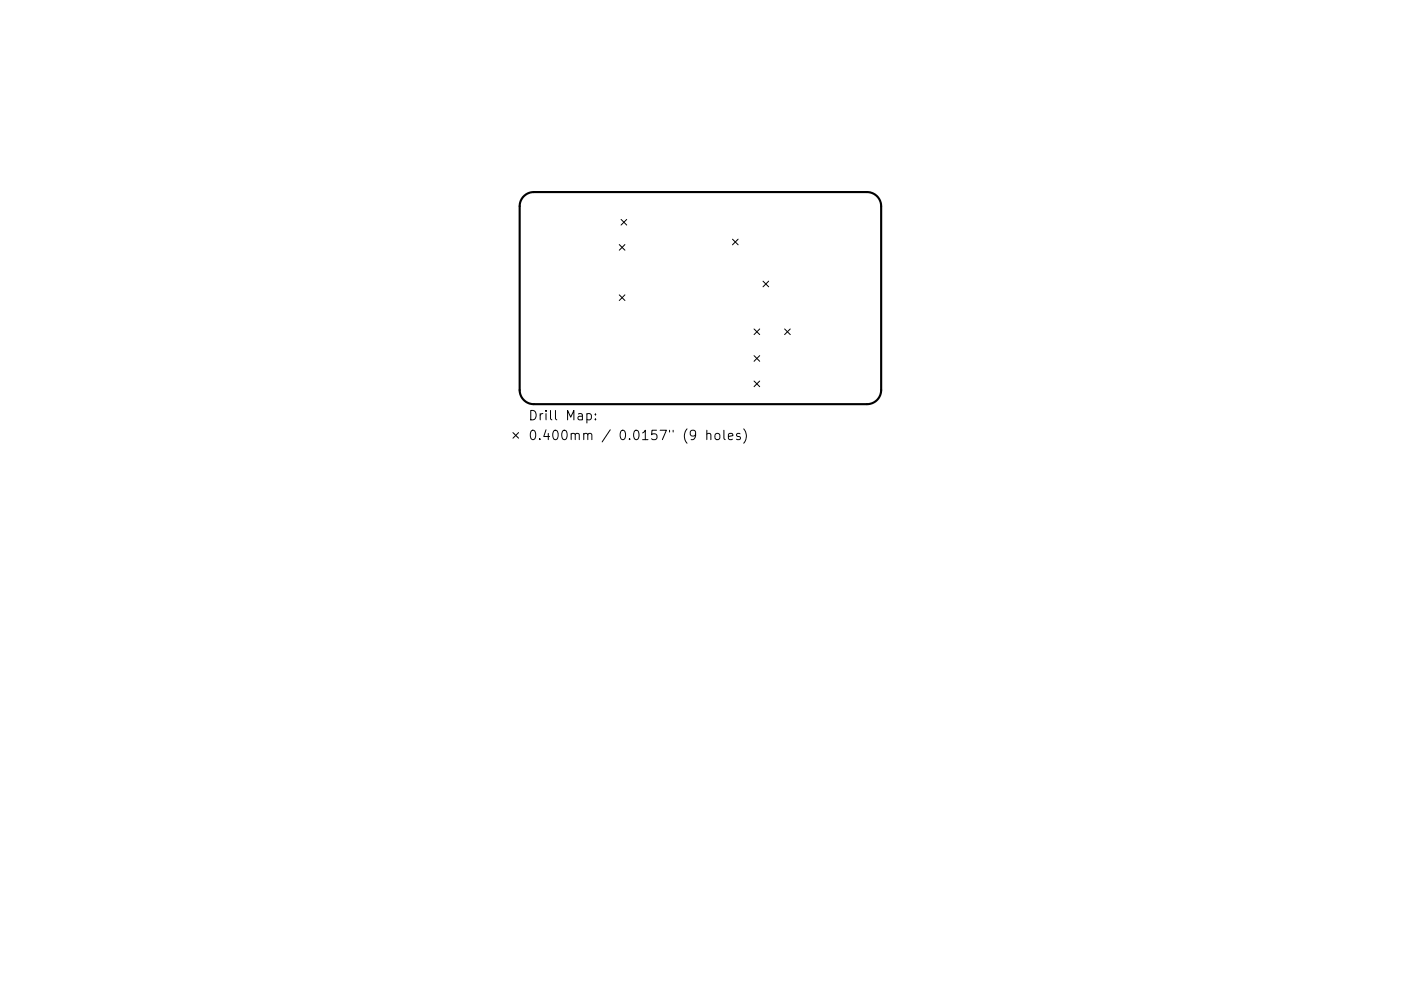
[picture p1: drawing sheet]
<svg xmlns="http://www.w3.org/2000/svg" width="297mm" height="210mm" viewBox="0 0 297 210" stroke-linecap="round" stroke-linejoin="round" font-family="sans-serif">
<defs><g id="words">
<g font-size="2.8">
<text x="112" y="89.2">Drill Map:</text>
<text x="112" y="93.4">0.400mm / 0.0157&quot; (9 holes)</text>
</g>
</g></defs>
<path d="M111.1 41.6a3 3 0 0 1 2.1-.8h70.6a3 3 0 0 1 3 3v39a3 3 0 0 1-3 3h-70.6a3 3 0 0 1-3-3v-39a3 3 0 0 1 .9-2.2z" fill="none" stroke="#000" stroke-width=".45"/>
<g fill="none" stroke="#000" stroke-width=".21">
<path d="M131.3 51.9l1.2 1.2M131.7 46.6l1.2 1.2M132.5 51.9l-1.2 1.2M132.9 46.6l-1.2 1.2M155.3 50.7l1.2 1.2M156.5 50.7l-1.2 1.2M161.8 59.7l1.2 1.2M163 59.7l-1.2 1.2M131.3 62.6l1.2 1.2M132.5 62.6l-1.2 1.2M159.9 69.8l1.2 1.2M159.9 75.5l1.2 1.2"/>
<path d="M161.1 69.8l-1.2 1.2M161.1 75.5l-1.2 1.2M166.3 69.8l1.2 1.2M167.5 69.8l-1.2 1.2M108.8 91.8l1.2 1.2M110 91.8l-1.2 1.2M124.4 87.8l.6-.1 .4 .4v.6l-.2 .3h-.8M126.2 88.9v.2M126.2 87.8v.2M149.9 92.1a.5 .5 0 0 1 .8 .1v1.1M149.9 91.3v2M151.8 92a.54 .54 0 0 1 .8 .3l-.1 .8-.5 .2-.4-.4v-.6z"/>
<path d="M153.5 91.3v1.7l.3 .3M154.4 92.6l1-.2-.1-.4-.6-.1-.3 .3 .1 1h.8M156.9 92l-.5-.1-.3 .3 .1 .3 .7 .2v.5h-.8M157.7 91a2.29 2.29 0 0 1 0 3M159.9 80.8l1.2 1.2M161.1 80.8l-1.2 1.2"/>
</g>
<use href="#words"/>
</svg>
